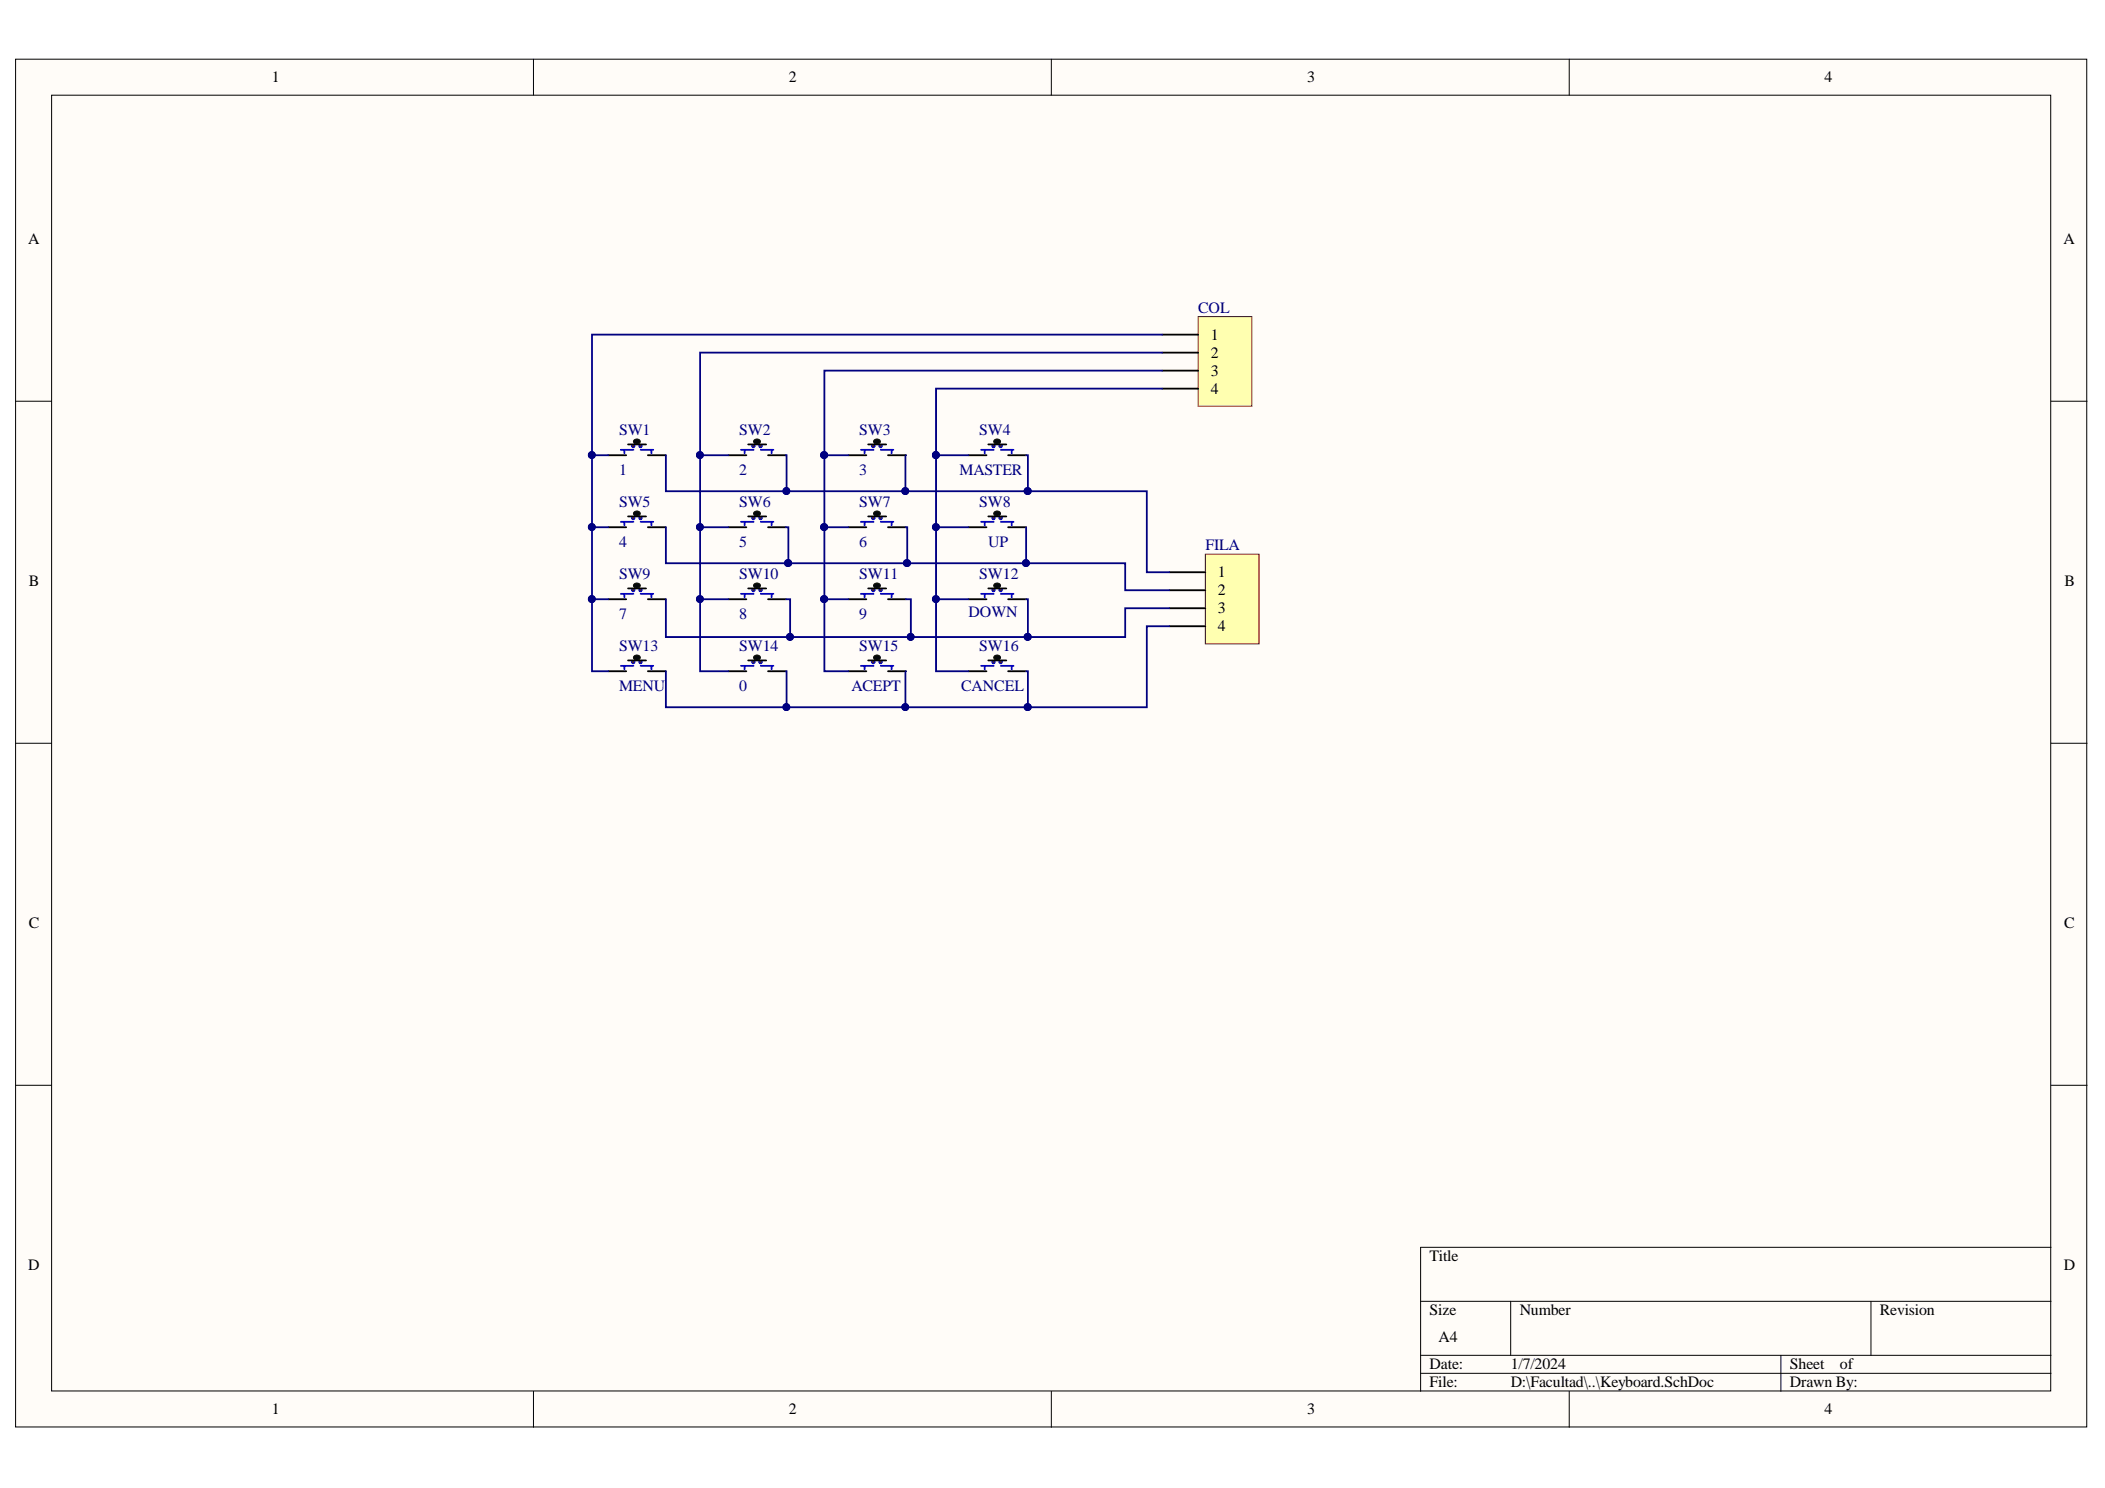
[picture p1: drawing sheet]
<svg xmlns="http://www.w3.org/2000/svg" width="297mm" height="210mm" viewBox="0 0 297 210" stroke-linecap="round" stroke-linejoin="round" font-family="sans-serif">
<defs><g id="words">
<g font-size="2.2">
<text x="38.3" y="11.6">1</text>
<text x="111.3" y="11.6">2</text>
<text x="184.5" y="11.6">3</text>
<text x="257.5" y="11.6">4</text>
<text x="4" y="34.5">A</text>
<text x="291.2" y="34.5">A</text>
<text x="170.9" y="47.9">1</text>
<text x="170.9" y="50.5">2</text>
<text x="170.9" y="53">3</text>
<text x="170.9" y="55.5">4</text>
<text x="4.1" y="82.7">B</text>
<text x="171.9" y="81.4">1</text>
<text x="171.9" y="84">2</text>
<text x="291.3" y="82.7">B</text>
<text x="171.9" y="86.5">3</text>
<text x="171.9" y="89.1">4</text>
<text x="4.1" y="131">C</text>
<text x="291.3" y="131">C</text>
<text x="4" y="179.2">D</text>
<text x="201.7" y="177.9">Title</text>
<text x="291.2" y="179.2">D</text>
<text x="201.7" y="185.6">Size</text>
<text x="214.4" y="185.6">Number</text>
<text x="265.3" y="185.6">Revision</text>
<text x="203" y="189.4">A4</text>
<text x="201.7" y="193.2">Date:</text>
<text x="201.7" y="195.7">File:</text>
<text x="213.2" y="193.2">1/7/2024</text>
<text x="213.2" y="195.7">D:\Facultad\..\Keyboard.SchDoc</text>
<text x="252.6" y="193.2">Sheet</text>
<text x="252.6" y="195.7">Drawn By:</text>
<text x="259.6" y="193.2">of</text>
<text x="38.3" y="199.5">1</text>
<text x="111.3" y="199.5">2</text>
<text x="184.5" y="199.5">3</text>
<text x="257.5" y="199.5">4</text>
</g>
<g font-size="2.2" fill="#000080">
<text x="169.1" y="44.1">COL</text>
<text x="87.4" y="61.4">SW1</text>
<text x="104.3" y="61.4">SW2</text>
<text x="121.2" y="61.4">SW3</text>
<text x="138.2" y="61.4">SW4</text>
<text x="87.4" y="67">1</text>
<text x="87.4" y="71.5">SW5</text>
<text x="104.3" y="67">2</text>
<text x="104.3" y="71.5">SW6</text>
<text x="121.2" y="67">3</text>
<text x="121.2" y="71.5">SW7</text>
<text x="135.4" y="67">MASTER</text>
<text x="138.2" y="71.5">SW8</text>
<text x="87.4" y="77.1">4</text>
<text x="104.3" y="77.1">5</text>
<text x="121.2" y="77.1">6</text>
<text x="139.5" y="77.1">UP</text>
<text x="170.1" y="77.6">FILA</text>
<text x="87.4" y="81.7">SW9</text>
<text x="104.3" y="81.7">SW10</text>
<text x="121.2" y="81.7">SW11</text>
<text x="138.2" y="81.7">SW12</text>
<text x="87.4" y="87.3">7</text>
<text x="104.3" y="87.3">8</text>
<text x="121.2" y="87.3">9</text>
<text x="136.7" y="87">DOWN</text>
<text x="87.4" y="91.9">SW13</text>
<text x="104.3" y="91.9">SW14</text>
<text x="121.2" y="91.9">SW15</text>
<text x="138.2" y="91.9">SW16</text>
<text x="87.4" y="97.4">MENU</text>
<text x="104.3" y="97.4">0</text>
<text x="120.1" y="97.4">ACEPT</text>
<text x="135.6" y="97.4">CANCEL</text>
</g>
</g></defs>
<g fill="#fffcf8" stroke="#000" stroke-width=".14">
<path d="M2.2 8.3h292.3v193h-292.3z"/>
<path d="M7.3 13.4h282.1v182.8h-282.1z"/>
</g>
<g fill="none" stroke="#000" stroke-width=".14">
<path d="M75.3 8.3v5.1M148.4 8.3v5.1M221.4 8.3v5.1M2.2 56.6h5.1M289.4 56.6h5.1M2.2 104.8h5.1M289.4 104.8h5.1M2.2 153.1h5.1M289.4 153.1h5.1M289.4 176h-88.9v20.3M75.3 196.3v5M148.4 196.3v5"/>
<path d="M200.5 183.6h88.9M200.5 191.2h88.9M200.5 193.7h88.9M213.2 183.6v7.6M221.4 196.3v5M251.3 191.2v5.1M264 183.6v7.6"/>
</g>
<path d="M87.6 63.5h1.8M90.4 63.5h1.8" fill="none" stroke="#00f" stroke-width=".25"/>
<g fill="#800000" stroke="#00f" stroke-width=".14">
<circle cx="89.4" cy="62.9" r=".23"/>
<circle cx="90.4" cy="62.9" r=".23"/>
</g>
<path d="M85.8 64.2h2.6M88.6 62.7h2.6M91.4 64.2h2.6" fill="none" stroke="#000" stroke-width=".25"/>
<path d="M89.5 62.1a.46 .46 0 0 1 .5-.2 .46 .46 0 0 1 .3 .6 .46 .46 0 0 1-.6 .1 .46 .46 0 0 1-.2-.5z" fill="#080d02" stroke="#080d02" stroke-width=".14"/>
<path d="M87.6 73.6h1.8M88.1 63.5v.5M90.4 73.6h1.8M91.9 63.5v.5" fill="none" stroke="#00f" stroke-width=".25"/>
<g fill="#800000" stroke="#00f" stroke-width=".14">
<circle cx="89.4" cy="73.1" r=".23"/>
<circle cx="90.4" cy="73.1" r=".23"/>
</g>
<path d="M85.8 74.4h2.6M88.6 72.9h2.6M91.4 74.4h2.6" fill="none" stroke="#000" stroke-width=".25"/>
<path d="M89.5 72.3a.46 .46 0 0 1 .5-.2 .46 .46 0 0 1 .3 .5 .46 .46 0 0 1-.6 .2 .46 .46 0 0 1-.2-.5z" fill="#080d02" stroke="#080d02" stroke-width=".14"/>
<path d="M88.1 73.6v.5M91.9 73.6v.5M87.6 83.8h1.8M90.4 83.8h1.8" fill="none" stroke="#00f" stroke-width=".25"/>
<g fill="#800000" stroke="#00f" stroke-width=".14">
<circle cx="89.4" cy="83.2" r=".23"/>
<circle cx="90.4" cy="83.2" r=".23"/>
</g>
<path d="M85.8 84.5h2.6M88.6 83h2.6M91.4 84.5h2.6" fill="none" stroke="#000" stroke-width=".25"/>
<path d="M89.5 82.4a.46 .46 0 0 1 .5-.2 .46 .46 0 0 1 .3 .6 .46 .46 0 0 1-.6 .2 .46 .46 0 0 1-.2-.6z" fill="#080d02" stroke="#080d02" stroke-width=".14"/>
<path d="M87.6 93.9h1.8M88.1 83.8v.5M90.4 93.9h1.8M91.9 83.8v.5" fill="none" stroke="#00f" stroke-width=".25"/>
<g fill="#800000" stroke="#00f" stroke-width=".14">
<circle cx="89.4" cy="93.4" r=".23"/>
<circle cx="90.4" cy="93.4" r=".23"/>
</g>
<path d="M85.8 94.7h2.6M88.6 93.2h2.6M91.4 94.7h2.6" fill="none" stroke="#000" stroke-width=".25"/>
<path d="M89.5 92.6a.46 .46 0 0 1 .5-.2 .46 .46 0 0 1 .3 .5 .46 .46 0 0 1-.6 .2 .46 .46 0 0 1-.2-.5z" fill="#080d02" stroke="#080d02" stroke-width=".14"/>
<path d="M104.6 63.5h1.7M107.4 63.5h1.7M88.1 93.9v.5M91.9 93.9v.5" fill="none" stroke="#00f" stroke-width=".25"/>
<g fill="#800000" stroke="#00f" stroke-width=".14">
<circle cx="106.3" cy="62.9" r=".23"/>
<circle cx="107.3" cy="62.9" r=".24"/>
</g>
<path d="M102.8 64.2h2.5M105.6 62.7h2.5M108.4 64.2h2.5" fill="none" stroke="#000" stroke-width=".25"/>
<path d="M106.4 62.1a.46 .46 0 0 1 .6-.2 .46 .46 0 0 1 .2 .6 .46 .46 0 0 1-.5 .1 .46 .46 0 0 1-.3-.5z" fill="#080d02" stroke="#080d02" stroke-width=".14"/>
<path d="M104.6 73.6h1.7M105.1 63.5v.5M107.4 73.6h1.7M108.9 63.5v.5" fill="none" stroke="#00f" stroke-width=".25"/>
<g fill="#800000" stroke="#00f" stroke-width=".14">
<circle cx="106.3" cy="73.1" r=".23"/>
<circle cx="107.3" cy="73.1" r=".24"/>
</g>
<path d="M102.8 74.4h2.5M105.6 72.9h2.5M108.4 74.4h2.5" fill="none" stroke="#000" stroke-width=".25"/>
<path d="M106.4 72.3a.46 .46 0 0 1 .6-.2 .46 .46 0 0 1 .2 .5 .46 .46 0 0 1-.5 .2 .46 .46 0 0 1-.3-.5z" fill="#080d02" stroke="#080d02" stroke-width=".14"/>
<path d="M105.1 73.6v.5M108.9 73.6v.5M104.6 83.8h1.7M107.4 83.8h1.7" fill="none" stroke="#00f" stroke-width=".25"/>
<g fill="#800000" stroke="#00f" stroke-width=".14">
<circle cx="106.3" cy="83.2" r=".23"/>
<circle cx="107.3" cy="83.2" r=".24"/>
</g>
<path d="M102.8 84.5h2.5M105.6 83h2.5M108.4 84.5h2.5" fill="none" stroke="#000" stroke-width=".25"/>
<path d="M106.4 82.4a.46 .46 0 0 1 .6-.2 .46 .46 0 0 1 .2 .6 .46 .46 0 0 1-.5 .2 .46 .46 0 0 1-.3-.6z" fill="#080d02" stroke="#080d02" stroke-width=".14"/>
<path d="M104.6 93.9h1.7M105.1 83.8v.5M107.4 93.9h1.7M108.9 83.8v.5" fill="none" stroke="#00f" stroke-width=".25"/>
<g fill="#800000" stroke="#00f" stroke-width=".14">
<circle cx="106.3" cy="93.4" r=".23"/>
<circle cx="107.3" cy="93.4" r=".24"/>
</g>
<path d="M102.8 94.7h2.5M105.6 93.2h2.5M108.4 94.7h2.5" fill="none" stroke="#000" stroke-width=".25"/>
<path d="M106.4 92.6a.46 .46 0 0 1 .6-.2 .46 .46 0 0 1 .2 .5 .46 .46 0 0 1-.5 .2 .46 .46 0 0 1-.3-.5z" fill="#080d02" stroke="#080d02" stroke-width=".14"/>
<path d="M121.5 63.5h1.8M124.3 63.5h1.8M105.1 93.9v.5M108.9 93.9v.5" fill="none" stroke="#00f" stroke-width=".25"/>
<g fill="#800000" stroke="#00f" stroke-width=".14">
<circle cx="123.2" cy="62.9" r=".24"/>
<circle cx="124.3" cy="62.9" r=".23"/>
</g>
<path d="M119.7 64.2h2.6M122.5 62.7h2.5M125.3 64.2h2.5" fill="none" stroke="#000" stroke-width=".25"/>
<path d="M123.3 62.1a.46 .46 0 0 1 .6-.2 .46 .46 0 0 1 .3 .6 .46 .46 0 0 1-.6 .1 .46 .46 0 0 1-.3-.5z" fill="#080d02" stroke="#080d02" stroke-width=".14"/>
<path d="M121.5 73.6h1.8M122 63.5v.5M124.3 73.6h1.8M125.8 63.5v.5" fill="none" stroke="#00f" stroke-width=".25"/>
<g fill="#800000" stroke="#00f" stroke-width=".14">
<circle cx="123.2" cy="73.1" r=".24"/>
<circle cx="124.3" cy="73.1" r=".23"/>
</g>
<path d="M119.7 74.4h2.6M122.5 72.9h2.5M125.3 74.4h2.5" fill="none" stroke="#000" stroke-width=".25"/>
<path d="M123.3 72.3a.46 .46 0 0 1 .6-.2 .46 .46 0 0 1 .3 .5 .46 .46 0 0 1-.6 .2 .46 .46 0 0 1-.3-.5z" fill="#080d02" stroke="#080d02" stroke-width=".14"/>
<path d="M122 73.6v.5M125.8 73.6v.5M121.5 83.8h1.8M124.3 83.8h1.8" fill="none" stroke="#00f" stroke-width=".25"/>
<g fill="#800000" stroke="#00f" stroke-width=".14">
<circle cx="123.2" cy="83.2" r=".24"/>
<circle cx="124.3" cy="83.2" r=".23"/>
</g>
<path d="M119.7 84.5h2.6M122.5 83h2.5M125.3 84.5h2.5" fill="none" stroke="#000" stroke-width=".25"/>
<path d="M123.3 82.4a.46 .46 0 0 1 .6-.2 .46 .46 0 0 1 .3 .6 .46 .46 0 0 1-.6 .2 .46 .46 0 0 1-.3-.6z" fill="#080d02" stroke="#080d02" stroke-width=".14"/>
<path d="M121.5 93.9h1.8M122 83.8v.5M124.3 93.9h1.8M125.8 83.8v.5" fill="none" stroke="#00f" stroke-width=".25"/>
<g fill="#800000" stroke="#00f" stroke-width=".14">
<circle cx="123.2" cy="93.4" r=".24"/>
<circle cx="124.3" cy="93.4" r=".23"/>
</g>
<path d="M119.7 94.7h2.6M122.5 93.2h2.5M125.3 94.7h2.5" fill="none" stroke="#000" stroke-width=".25"/>
<path d="M123.3 92.6a.46 .46 0 0 1 .6-.2 .46 .46 0 0 1 .3 .5 .46 .46 0 0 1-.6 .2 .46 .46 0 0 1-.3-.5z" fill="#080d02" stroke="#080d02" stroke-width=".14"/>
<path d="M138.4 63.5h1.8M141.2 63.5h1.8M122 93.9v.5M125.8 93.9v.5" fill="none" stroke="#00f" stroke-width=".25"/>
<g fill="#800000" stroke="#00f" stroke-width=".14">
<circle cx="140.2" cy="62.9" r=".23"/>
<circle cx="141.2" cy="62.9" r=".24"/>
</g>
<path d="M136.7 64.2h2.5M139.5 62.7h2.5M142.3 64.2h2.5" fill="none" stroke="#000" stroke-width=".25"/>
<path d="M140.3 62.1a.46 .46 0 0 1 .6-.2 .46 .46 0 0 1 .2 .6 .46 .46 0 0 1-.5 .1 .46 .46 0 0 1-.3-.5z" fill="#080d02" stroke="#080d02" stroke-width=".14"/>
<path d="M138.4 73.6h1.8M139 63.5v.5M141.2 73.6h1.8M142.8 63.5v.5" fill="none" stroke="#00f" stroke-width=".25"/>
<g fill="#800000" stroke="#00f" stroke-width=".14">
<circle cx="140.2" cy="73.1" r=".23"/>
<circle cx="141.2" cy="73.1" r=".24"/>
</g>
<path d="M136.7 74.4h2.5M139.5 72.9h2.5M142.3 74.4h2.5" fill="none" stroke="#000" stroke-width=".25"/>
<path d="M140.3 72.3a.46 .46 0 0 1 .6-.2 .46 .46 0 0 1 .2 .5 .46 .46 0 0 1-.5 .2 .46 .46 0 0 1-.3-.5z" fill="#080d02" stroke="#080d02" stroke-width=".14"/>
<path d="M139 73.6v.5M142.8 73.6v.5M138.4 83.8h1.8M141.2 83.8h1.8" fill="none" stroke="#00f" stroke-width=".25"/>
<g fill="#800000" stroke="#00f" stroke-width=".14">
<circle cx="140.2" cy="83.2" r=".23"/>
<circle cx="141.2" cy="83.2" r=".24"/>
</g>
<path d="M136.7 84.5h2.5M139.5 83h2.5M142.3 84.5h2.5" fill="none" stroke="#000" stroke-width=".25"/>
<path d="M140.3 82.4a.46 .46 0 0 1 .6-.2 .46 .46 0 0 1 .2 .6 .46 .46 0 0 1-.5 .2 .46 .46 0 0 1-.3-.6z" fill="#080d02" stroke="#080d02" stroke-width=".14"/>
<path d="M138.4 93.9h1.8M139 83.8v.5M141.2 93.9h1.8M142.8 83.8v.5" fill="none" stroke="#00f" stroke-width=".25"/>
<g fill="#800000" stroke="#00f" stroke-width=".14">
<circle cx="140.2" cy="93.4" r=".23"/>
<circle cx="141.2" cy="93.4" r=".24"/>
</g>
<path d="M136.7 94.7h2.5M139.5 93.2h2.5M142.3 94.7h2.5" fill="none" stroke="#000" stroke-width=".25"/>
<path d="M140.3 92.6a.46 .46 0 0 1 .6-.2 .46 .46 0 0 1 .2 .5 .46 .46 0 0 1-.5 .2 .46 .46 0 0 1-.3-.5z" fill="#080d02" stroke="#080d02" stroke-width=".14"/>
<path d="M139 93.9v.5M142.8 93.9v.5" fill="none" stroke="#00f" stroke-width=".25"/>
<path d="M169.1 44.7h7.5v12.6h-7.5z" fill="#ffffb0" stroke="#800000" stroke-width=".14"/>
<path d="M164 47.2h5.1M164 49.7h5.1M164 52.3h5.1M164 54.8h5.1" fill="none" stroke="#000" stroke-width=".25"/>
<path d="M170.1 78.2h7.6v12.6h-7.6z" fill="#ffffb0" stroke="#800000" stroke-width=".14"/>
<path d="M165 80.7h5.1M165 83.3h5.1M165 85.8h5.1M165 88.3h5.1" fill="none" stroke="#000" stroke-width=".25"/>
<g fill="none" stroke="#000080" stroke-width=".25">
<path d="M164 47.2h-80.5v47.5h2.3M164 49.7h-65.2v45h4M164 52.3h-47.7v11.9h3.4M164 54.8h-31.9v9.4M83.5 74.4h2.3M83.5 64.2h2.3M94 64.2v5.1h67.8v11.4h3.2M94 74.4v5.1h64.8v3.8h6.2M98.8 74.4h4M98.8 64.2h4M110.9 64.2h.1v5.1M110.9 74.4h.3v5.1"/>
<path d="M116.3 74.4v10.1h3.4M116.3 64.2v10.2h3.4M127.8 64.2v5.1M127.8 74.4h.2v5.1M132.1 74.4v20.3h4.6M132.1 64.2v10.2h4.6M132.1 64.2h4.6M144.8 64.2h.3v5.1M144.8 74.4v5.1M83.5 84.5h2.3M94 84.5v5.4h64.8v-4.1h6.2M98.8 84.5h4"/>
<path d="M110.9 84.5h.6v5.4M110.9 94.7h.1v5.1M116.3 84.5v10.2h3.4M127.8 84.5h.7v5.4M127.8 94.7v5.1M132.1 84.5h4.6M144.8 84.5h.3v5.4M144.8 94.7h.3v5.1M165 88.3h-3.2v11.5h-67.8v-5.1"/>
</g>
<g fill="#000080" stroke="#000080" stroke-width=".14">
<circle cx="83.5" cy="84.5" r=".48"/>
<circle cx="83.5" cy="74.3" r=".48"/>
<circle cx="83.5" cy="64.2" r=".48"/>
<circle cx="98.8" cy="84.5" r=".48"/>
<circle cx="98.8" cy="74.3" r=".48"/>
<circle cx="98.8" cy="64.2" r=".48"/>
<circle cx="116.3" cy="84.5" r=".49"/>
<circle cx="132.1" cy="64.2" r=".48"/>
<circle cx="132.1" cy="74.3" r=".48"/>
<circle cx="132.1" cy="84.5" r=".48"/>
<circle cx="111" cy="69.3" r=".48"/>
<circle cx="127.7" cy="69.3" r=".48"/>
<circle cx="145" cy="69.3" r=".49"/>
<circle cx="111.2" cy="79.4" r=".49"/>
<circle cx="128" cy="79.4" r=".49"/>
<circle cx="144.8" cy="79.4" r=".48"/>
<circle cx="111.5" cy="89.8" r=".48"/>
<circle cx="128.5" cy="89.8" r=".48"/>
<circle cx="145" cy="89.8" r=".49"/>
<circle cx="111" cy="99.7" r=".48"/>
<circle cx="127.7" cy="99.7" r=".48"/>
<circle cx="145" cy="99.7" r=".49"/>
<circle cx="116.3" cy="74.3" r=".49"/>
<circle cx="116.3" cy="64.2" r=".49"/>
</g>
<use href="#words"/>
</svg>
